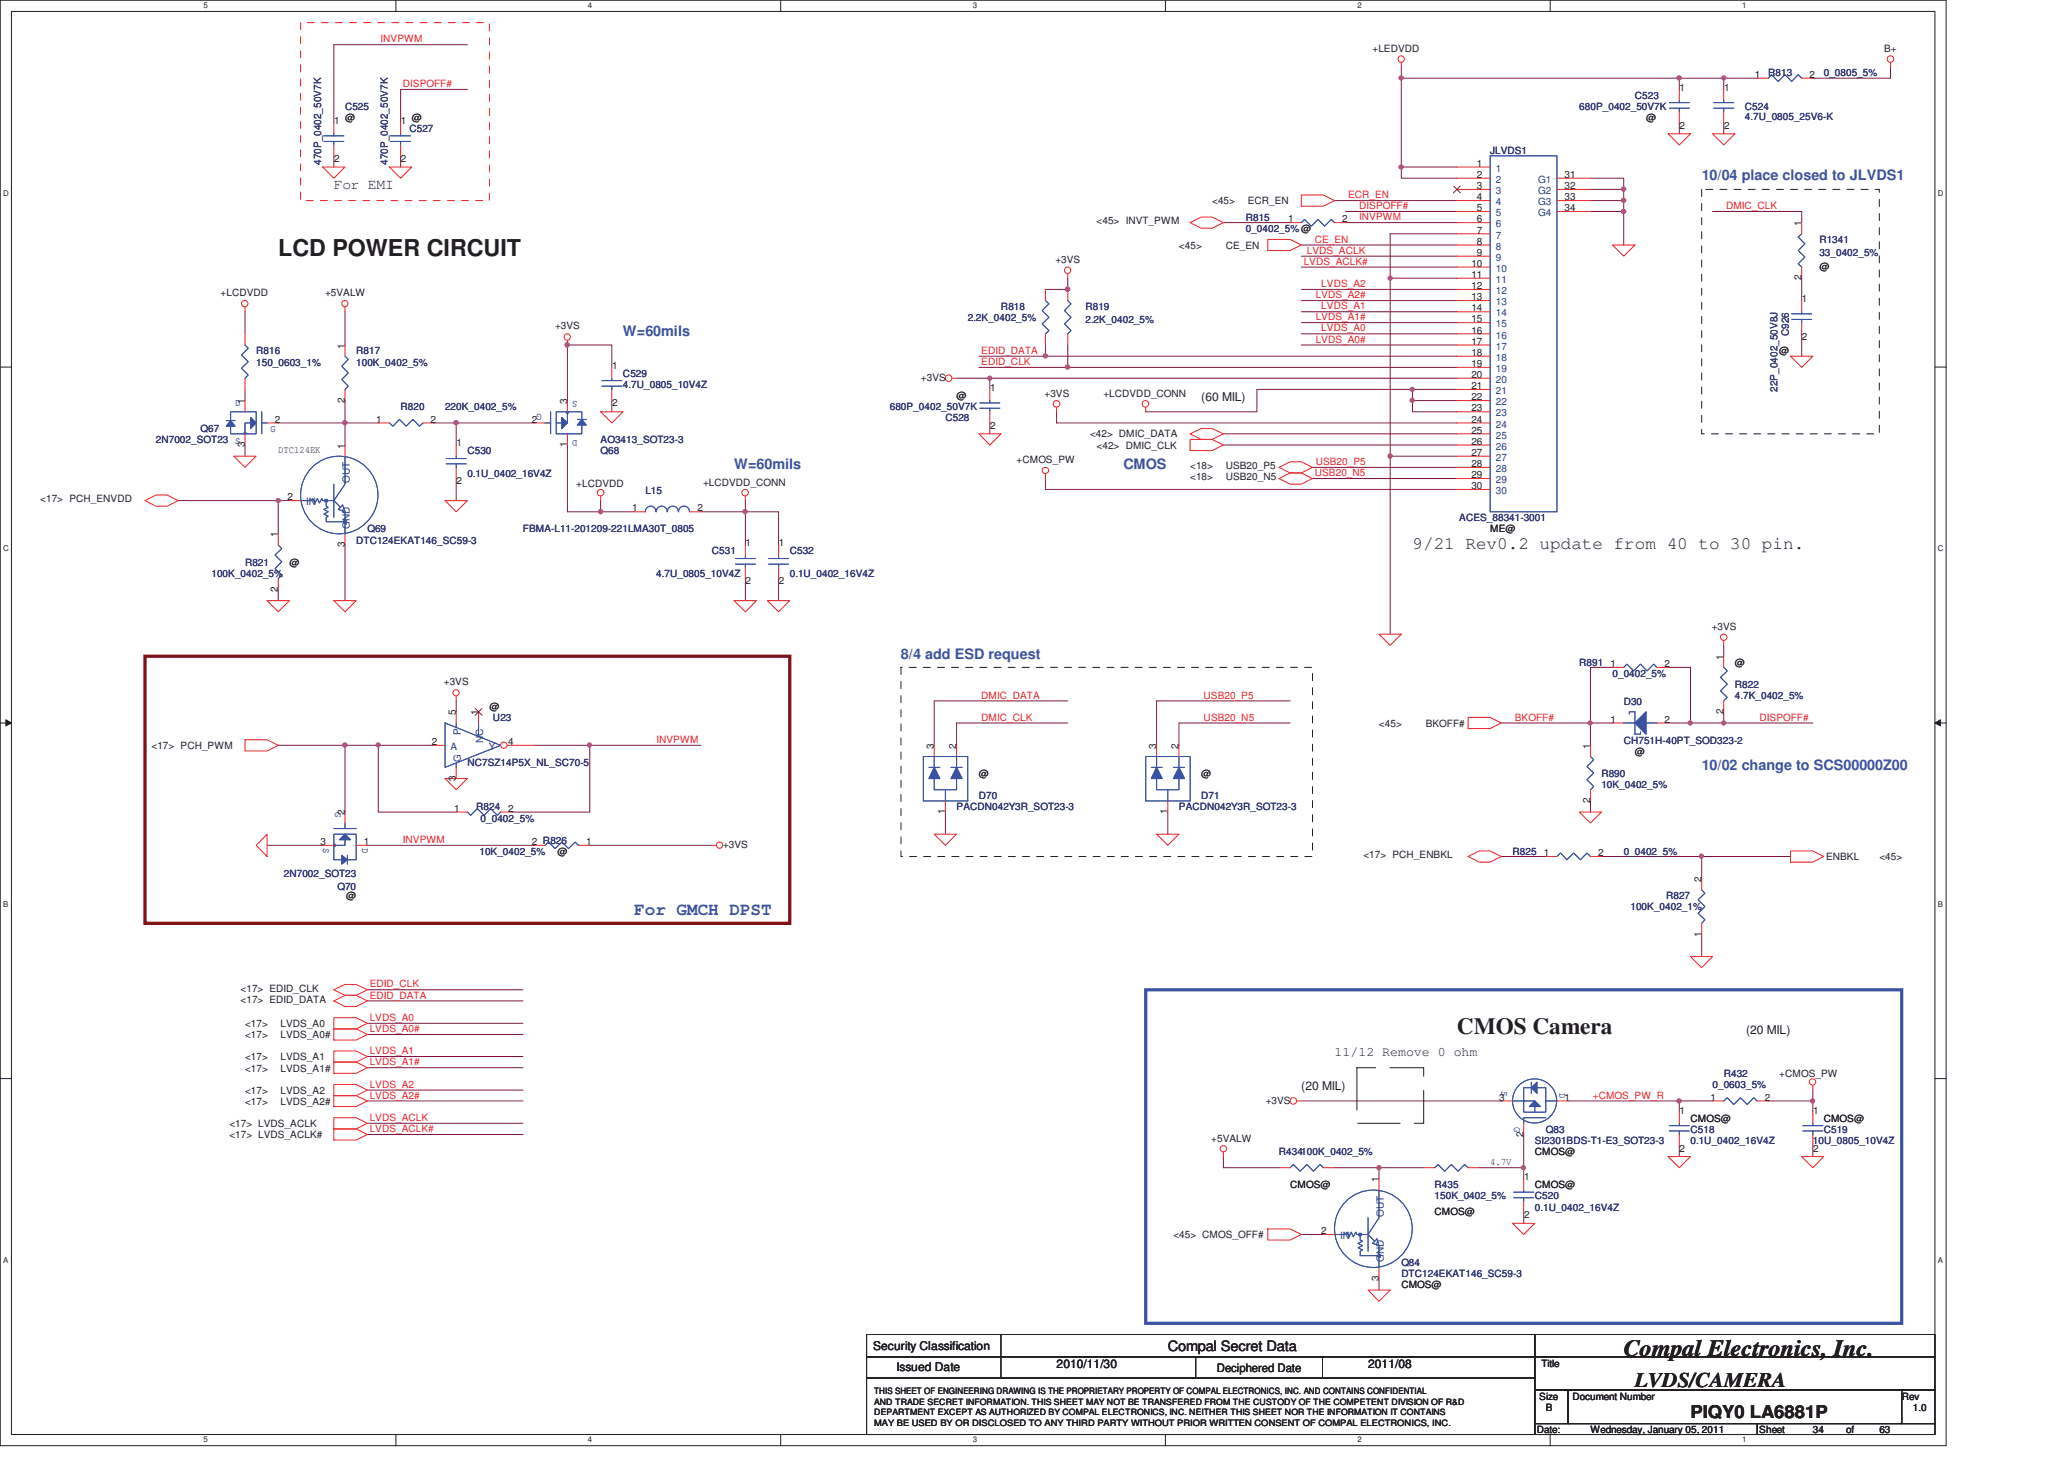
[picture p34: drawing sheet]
<svg xmlns="http://www.w3.org/2000/svg" width="297mm" height="210mm" viewBox="0 0 297 210" stroke-linecap="round" stroke-linejoin="round" font-family="sans-serif">
<defs><g id="words">
<g font-size="3.3" fill="#231f20">
<text x="40" y="36.8">LCD POWER CIRCUIT</text>
<text x="209.7" y="148.8">CMOS Camera</text>
<text x="233.7" y="195.1">Compal Electronics, Inc.</text>
</g>
<text font-size="3" fill="#231f20" x="235.3" y="199.6">LVDS/CAMERA</text>
<g font-size="2.5" fill="#231f20">
<text x="203.3" y="78.9">9/21 Rev0.2 update from 40 to 30 pin.</text>
<text x="243.3" y="204">PIQY0 LA6881P</text>
</g>
<text font-size="2.5" fill="#3953a4" x="91.3" y="131.7">For GMCH DPST</text>
<g font-size="2.1" fill="#231f20">
<text x="48" y="27.3">For EMI</text>
<text x="168.1" y="194.5">Compal Secret Data</text>
</g>
<g font-size="2.1" fill="#3953a4">
<text x="244.9" y="25.9">10/04 place closed to JLVDS1</text>
<text x="89.7" y="48.3">W=60mils</text>
<text x="105.7" y="67.6">W=60mils</text>
<text x="161.7" y="67.6">CMOS</text>
<text x="129.7" y="94.8">8/4 add ESD request</text>
<text x="244.9" y="110.8">10/02 change to SCS00000Z00</text>
</g>
<text font-size="1.9" fill="#231f20" x="192.1" y="151.9">11/12 Remove 0 ohm</text>
<g font-size="1.7" fill="#231f20">
<text x="172.9" y="57.7">(60 MIL)</text>
<text x="251.3" y="148.9">(20 MIL)</text>
<text x="187.3" y="156.9">(20 MIL)</text>
<text x="125.7" y="194.3">Security Classification</text>
<text x="129" y="197.4">Issued Date</text>
<text x="152.1" y="196.9">2010/11/30</text>
<text x="175.1" y="197.4">Deciphered Date</text>
<text x="196.9" y="196.9">2011/08</text>
</g>
<g font-size="1.4" fill="#ed2024">
<text x="54.8" y="6.1">INVPWM</text>
<text x="58" y="12.5">DISPOFF#</text>
<text x="194" y="28.5">ECR_EN</text>
<text x="189.2" y="34.9">CE_EN</text>
<text x="195.6" y="30.1">DISPOFF#</text>
<text x="195.6" y="31.7">INVPWM</text>
<text x="248.4" y="30.1">DMIC_CLK</text>
<text x="187.6" y="38.1">LVDS_ACLK#</text>
<text x="188.1" y="36.5">LVDS_ACLK</text>
<text x="190.2" y="41.3">LVDS_A2</text>
<text x="189.4" y="42.9">LVDS_A2#</text>
<text x="189.4" y="46.1">LVDS_A1#</text>
<text x="190.2" y="44.5">LVDS_A1</text>
<text x="190.2" y="47.7">LVDS_A0</text>
<text x="141.2" y="50.9">EDID_DATA</text>
<text x="141.2" y="52.5">EDID_CLK</text>
<text x="189.4" y="49.3">LVDS_A0#</text>
<text x="189.2" y="68.5">USB20_N5</text>
<text x="189.4" y="66.9">USB20_P5</text>
<text x="141.2" y="100.5">DMIC_DATA</text>
<text x="173.2" y="100.5">USB20_P5</text>
<text x="94.5" y="106.9">INVPWM</text>
<text x="141.2" y="103.7">DMIC_CLK</text>
<text x="173.2" y="103.7">USB20_N5</text>
<text x="218" y="103.7">BKOFF#</text>
<text x="253.2" y="103.7">DISPOFF#</text>
<text x="58" y="121.3">INVPWM</text>
<text x="53.2" y="142.1">EDID_CLK</text>
<text x="53.2" y="143.7">EDID_DATA</text>
<text x="53.2" y="146.9">LVDS_A0</text>
<text x="53.2" y="148.5">LVDS_A0#</text>
<text x="53.2" y="153.3">LVDS_A1#</text>
<text x="53.2" y="151.7">LVDS_A1</text>
<text x="53.2" y="158.1">LVDS_A2#</text>
<text x="53.2" y="156.5">LVDS_A2</text>
<text x="53.2" y="161.3">LVDS_ACLK</text>
<text x="229.2" y="158.1">+CMOS_PW_R</text>
<text x="53.2" y="162.9">LVDS_ACLK#</text>
</g>
<g font-size="1.4" fill="#231f20">
<text x="197.5" y="7.5">+LEDVDD</text>
<text x="252.6" y="11.2">1</text>
<text x="260.4" y="11.2">2</text>
<text x="271.1" y="7.5">B+</text>
<text x="48.1" y="17.9">1</text>
<text x="49.7" y="17.4">@</text>
<text x="57.7" y="17.9">1</text>
<text x="59.3" y="17.4">@</text>
<text x="236.9" y="17.4">@</text>
<text x="241.7" y="13">1</text>
<text x="248.1" y="13">1</text>
<text x="48.1" y="23.3">2</text>
<text x="57.7" y="23.3">2</text>
<text x="212.6" y="24">1</text>
<text x="241.7" y="18.5">2</text>
<text x="248.1" y="18.5">2</text>
<text x="174.5" y="29.4">&lt;45&gt;</text>
<text x="179.6" y="29.4">ECR_EN</text>
<text x="212.6" y="25.6">2</text>
<text x="212.6" y="27.2">3</text>
<text x="212.6" y="28.8">4</text>
<text x="225.2" y="25.6">31</text>
<text x="225.2" y="27.2">32</text>
<text x="225.2" y="28.8">33</text>
<text x="157.8" y="32.3">&lt;45&gt; INVT_PWM</text>
<text x="169.7" y="35.8">&lt;45&gt;</text>
<text x="176.4" y="35.8">CE_EN</text>
<text x="185.4" y="32">1</text>
<text x="193.2" y="32">2</text>
<text x="212.6" y="30.4">5</text>
<text x="212.6" y="32">6</text>
<text x="212.6" y="33.6">7</text>
<text x="212.6" y="35.2">8</text>
<text x="225.2" y="30.4">34</text>
<text x="259.2" y="32.6" transform="rotate(-90 259.2 32.6)">1</text>
<text x="151.9" y="37.9">+3VS</text>
<text x="211.7" y="38.4">10</text>
<text x="211.7" y="40">11</text>
<text x="211.7" y="41.6">12</text>
<text x="212.6" y="36.8">9</text>
<text x="259.2" y="40.3" transform="rotate(-90 259.2 40.3)">2</text>
<text x="261.8" y="38.9">@</text>
<text x="31.7" y="42.5">+LCDVDD</text>
<text x="46.8" y="42.7">+5VALW</text>
<text x="79.9" y="47.3">+3VS</text>
<text x="211.7" y="43.2">13</text>
<text x="211.7" y="44.8">14</text>
<text x="211.7" y="46.4">15</text>
<text x="259.3" y="43.5">1</text>
<text x="49.6" y="50.2" transform="rotate(-90 49.6 50.2)">1</text>
<text x="88.1" y="53">1</text>
<text x="211.7" y="48">16</text>
<text x="211.7" y="49.6">17</text>
<text x="211.7" y="51.2">18</text>
<text x="211.7" y="52.8">19</text>
<text x="256.1" y="51">@</text>
<text x="259.3" y="48.9">2</text>
<text x="35.2" y="58.2" transform="rotate(-90 35.2 58.2)">1</text>
<text x="49.6" y="58" transform="rotate(-90 49.6 58)">2</text>
<text x="81.6" y="58.2" transform="rotate(-90 81.6 58.2)">3</text>
<text x="88.1" y="58.5">2</text>
<text x="132.5" y="54.9">+3VS</text>
<text x="137.7" y="57.4">@</text>
<text x="142.5" y="56.3">1</text>
<text x="150.3" y="57.1">+3VS</text>
<text x="158.8" y="57.1">+LCDVDD_CONN</text>
<text x="211.7" y="54.4">20</text>
<text x="211.7" y="56">21</text>
<text x="211.7" y="57.6">22</text>
<text x="211.7" y="59.2">23</text>
<text x="35.2" y="64.3" transform="rotate(-90 35.2 64.3)">3</text>
<text x="39.5" y="60.8">2</text>
<text x="40" y="65.2">DTC124EK</text>
<text x="49.6" y="64.6" transform="rotate(-90 49.6 64.6)">1</text>
<text x="54.1" y="60.8">1</text>
<text x="62" y="60.8">2</text>
<text x="65.7" y="64.3">1</text>
<text x="76.5" y="60.8">2</text>
<text x="81.6" y="64.3" transform="rotate(-90 81.6 64.3)">1</text>
<text x="142.5" y="61.7">2</text>
<text x="156.9" y="62.9">&lt;42&gt; DMIC_DATA</text>
<text x="157.8" y="64.6">&lt;42&gt; DMIC_CLK</text>
<text x="211.7" y="60.8">24</text>
<text x="211.7" y="62.4">25</text>
<text x="211.7" y="64">26</text>
<text x="211.7" y="65.6">27</text>
<text x="65.7" y="69.7">2</text>
<text x="82.9" y="70.1">+LCDVDD</text>
<text x="101.2" y="69.9">+LCDVDD_CONN</text>
<text x="146.3" y="66.7">+CMOS_PW</text>
<text x="171.3" y="69.1">&lt;18&gt;</text>
<text x="171.3" y="67.5">&lt;18&gt;</text>
<text x="176.4" y="69.1">USB20_N5</text>
<text x="176.4" y="67.5">USB20_P5</text>
<text x="211.7" y="67.2">28</text>
<text x="211.7" y="68.8">29</text>
<text x="211.7" y="70.4">30</text>
<text x="5.8" y="72.3">&lt;17&gt; PCH_ENVDD</text>
<text x="40" y="77.3" transform="rotate(-90 40 77.3)">1</text>
<text x="41.4" y="72">2</text>
<text x="91" y="73.6">1</text>
<text x="100.4" y="73.6">2</text>
<text x="214.5" y="76.6">ME@</text>
<text x="41.7" y="81.4">@</text>
<text x="49.6" y="78.8" transform="rotate(-90 49.6 78.8)">3</text>
<text x="107.3" y="78.7">1</text>
<text x="112.1" y="78.7">1</text>
<text x="40" y="85.2" transform="rotate(-90 40 85.2)">2</text>
<text x="107.3" y="84.1">2</text>
<text x="112.1" y="84.1">2</text>
<text x="246.3" y="90.7">+3VS</text>
<text x="248" y="95" transform="rotate(-90 248 95)">1</text>
<text x="249.7" y="95.8">@</text>
<text x="63.9" y="98.5">+3VS</text>
<text x="231.8" y="96">1</text>
<text x="239.6" y="96">2</text>
<text x="21.8" y="107.8">&lt;17&gt; PCH_PWM</text>
<text x="62.1" y="107.2">2</text>
<text x="65.6" y="103" transform="rotate(-90 65.6 103)">5</text>
<text x="68.8" y="103" transform="rotate(-90 68.8 103)">1</text>
<text x="70.4" y="102.2">@</text>
<text x="73.1" y="107.2">4</text>
<text x="134.4" y="107.8" transform="rotate(-90 134.4 107.8)">3</text>
<text x="137.6" y="107.8" transform="rotate(-90 137.6 107.8)">2</text>
<text x="166.4" y="107.8" transform="rotate(-90 166.4 107.8)">3</text>
<text x="169.6" y="107.8" transform="rotate(-90 169.6 107.8)">2</text>
<text x="198.5" y="104.6">&lt;45&gt;</text>
<text x="205.2" y="104.6">BKOFF#</text>
<text x="228.9" y="107.8" transform="rotate(-90 228.9 107.8)">1</text>
<text x="231.8" y="104">1</text>
<text x="239.6" y="104">2</text>
<text x="248" y="102.8" transform="rotate(-90 248 102.8)">2</text>
<text x="65.6" y="112.3" transform="rotate(-90 65.6 112.3)">3</text>
<text x="140.9" y="111.8">@</text>
<text x="172.9" y="111.8">@</text>
<text x="235.3" y="108.6">@</text>
<text x="49.6" y="117.3" transform="rotate(-90 49.6 117.3)">2</text>
<text x="65.4" y="116.8">1</text>
<text x="73.1" y="116.8">2</text>
<text x="136" y="117.2" transform="rotate(-90 136 117.2)">1</text>
<text x="168" y="117.2" transform="rotate(-90 168 117.2)">1</text>
<text x="228.9" y="115.6" transform="rotate(-90 228.9 115.6)">2</text>
<text x="46.1" y="121.6">3</text>
<text x="52.4" y="121.6">1</text>
<text x="76.5" y="121.6">2 R826</text>
<text x="80.2" y="123">@</text>
<text x="84.4" y="121.6">1</text>
<text x="104.1" y="122">+3VS</text>
<text x="196.2" y="123.5">&lt;17&gt; PCH_ENBKL</text>
<text x="222.2" y="123.2">1</text>
<text x="230" y="123.2">2</text>
<text x="262.8" y="123.8">ENBKL</text>
<text x="270.5" y="123.8">&lt;45&gt;</text>
<text x="49.8" y="129.4">@</text>
<text x="244.9" y="127" transform="rotate(-90 244.9 127)">2</text>
<text x="244.9" y="134.8" transform="rotate(-90 244.9 134.8)">1</text>
<text x="34.6" y="142.7">&lt;17&gt; EDID_CLK</text>
<text x="34.6" y="144.3">&lt;17&gt; EDID_DATA</text>
<text x="35.3" y="147.8">&lt;17&gt;</text>
<text x="35.3" y="149.4">&lt;17&gt;</text>
<text x="40.4" y="147.8">LVDS_A0</text>
<text x="40.4" y="149.4">LVDS_A0#</text>
<text x="35.3" y="152.6">&lt;17&gt;</text>
<text x="35.3" y="154.2">&lt;17&gt;</text>
<text x="40.4" y="152.6">LVDS_A1</text>
<text x="40.4" y="154.2">LVDS_A1#</text>
<text x="256.1" y="155">+CMOS_PW</text>
<text x="35.3" y="157.4">&lt;17&gt;</text>
<text x="35.3" y="159">&lt;17&gt;</text>
<text x="40.4" y="157.4">LVDS_A2</text>
<text x="40.4" y="159">LVDS_A2#</text>
<text x="182.2" y="158.9">+3VS</text>
<text x="215.8" y="158.4">3</text>
<text x="225.2" y="158.4">1</text>
<text x="241.7" y="160.3">1</text>
<text x="243.3" y="161.4">CMOS@</text>
<text x="246.2" y="158.4">1</text>
<text x="254" y="158.4">2</text>
<text x="260.9" y="160.3">1</text>
<text x="262.5" y="161.4">CMOS@</text>
<text x="33" y="163.8">&lt;17&gt; LVDS_ACLK#</text>
<text x="33" y="162.2">&lt;17&gt; LVDS_ACLK</text>
<text x="174.3" y="164.3">+5VALW</text>
<text x="214.5" y="167.6">4.7V</text>
<text x="219.2" y="163.6" transform="rotate(-90 219.2 163.6)">2</text>
<text x="220.9" y="166.2">CMOS@</text>
<text x="241.7" y="165.7">2</text>
<text x="260.9" y="165.7">2</text>
<text x="185.7" y="171">CMOS@</text>
<text x="198.4" y="170.2" transform="rotate(-90 198.4 170.2)">1</text>
<text x="219.3" y="169.9">1</text>
<text x="220.9" y="171">CMOS@</text>
<text x="168.9" y="178.2">&lt;45&gt; CMOS_OFF#</text>
<text x="190.2" y="177.6">2</text>
<text x="206.5" y="174.9">CMOS@</text>
<text x="219.3" y="175.3">2</text>
<text x="198.4" y="184.4" transform="rotate(-90 198.4 184.4)">3</text>
<text x="201.7" y="185.4">CMOS@</text>
<text x="221.8" y="196.8">Title</text>
<text x="221.5" y="201.4">Size</text>
<text x="222.5" y="203">B</text>
<text x="226.3" y="201.4">Document Number</text>
<text x="273.7" y="201.4">Rev</text>
<text x="275.3" y="203">1.0</text>
<text x="221.2" y="206.2">Date:</text>
<text x="228.9" y="206.2">Wednesday, January 05, 2011</text>
<text x="253.2" y="206.2">Sheet</text>
<text x="260.9" y="206.2">34</text>
<text x="265.7" y="206.2">of</text>
<text x="270.5" y="206.2">63</text>
</g>
<g font-size="1.4" fill="#282973">
<text x="254.5" y="11">R813</text>
<text x="262.5" y="11">0_0805_5%</text>
<text x="49.7" y="15.8">C525</text>
<text x="227.3" y="15.8">680P_0402_50V7K</text>
<text x="235.3" y="14.2">C523</text>
<text x="251.1" y="15.8">C524</text>
<text x="251.1" y="17.2">4.7U_0805_25V6-K</text>
<text x="46.2" y="23.7" transform="rotate(-90 46.2 23.7)">470P_0402_50V7K</text>
<text x="55.8" y="23.7" transform="rotate(-90 55.8 23.7)">470P_0402_50V7K</text>
<text x="58.9" y="19">C527</text>
<text x="214.5" y="22.2">JLVDS1</text>
<text x="179.3" y="31.8">R815</text>
<text x="179.3" y="33.4">0_0402_5% @</text>
<text x="261.8" y="35">R1341</text>
<text x="261.8" y="36.9">33_0402_5%</text>
<text x="139.3" y="46.2">2.2K_0402_5%</text>
<text x="144.1" y="44.6">R818</text>
<text x="156.2" y="44.6">R819</text>
<text x="156.2" y="46.5">2.2K_0402_5%</text>
<text x="36.9" y="51">R816</text>
<text x="36.9" y="52.6">150_0603_1%</text>
<text x="51.3" y="51">R817</text>
<text x="51.3" y="52.6">100K_0402_5%</text>
<text x="257.4" y="48.4" transform="rotate(-90 257.4 48.4)">C926</text>
<text x="57.7" y="59">R820</text>
<text x="64" y="59">220K_0402_5%</text>
<text x="89.7" y="54.2">C529</text>
<text x="89.7" y="55.8">4.7U_0805_10V4Z</text>
<text x="128.1" y="59">680P_0402_50V7K</text>
<text x="255.8" y="56.4" transform="rotate(-90 255.8 56.4)">22P_0402_50V8J</text>
<text x="22.4" y="63.8">2N7002_SOT23 S</text>
<text x="28.9" y="62.2">Q67</text>
<text x="67.3" y="65.4">C530</text>
<text x="86.4" y="65.4">Q68</text>
<text x="86.4" y="63.8">AO3413_SOT23-3</text>
<text x="136.1" y="60.6">C528</text>
<text x="67.3" y="68.6">0.1U_0402_16V4Z</text>
<text x="92.9" y="71">L15</text>
<text x="52.9" y="76.6">Q69</text>
<text x="75.3" y="76.6">FBMA-L11-201209-221LMA30T_0805</text>
<text x="210" y="75">ACES_88341-3001</text>
<text x="30.4" y="83">100K_0402_5%</text>
<text x="35.3" y="81.4">R821</text>
<text x="51.3" y="78.2">DTC124EKAT146_SC59-3</text>
<text x="94.4" y="83">4.7U_0805_10V4Z</text>
<text x="102.4" y="79.8">C531</text>
<text x="113.7" y="79.8">C532</text>
<text x="113.7" y="83">0.1U_0402_16V4Z</text>
<text x="227.3" y="95.8">R891</text>
<text x="232.1" y="97.4">0_0402_5%</text>
<text x="233.7" y="101.4">D30</text>
<text x="249.7" y="99">R822</text>
<text x="249.7" y="100.6">4.7K_0402_5%</text>
<text x="70.9" y="103.8">U23</text>
<text x="233.7" y="107">CH751H-40PT_SOD323-2</text>
<text x="67.3" y="110.2">NC7SZ14P5X_NL_SC70-5</text>
<text x="230.5" y="111.8">R890</text>
<text x="230.5" y="113.4">10K_0402_5%</text>
<text x="68.5" y="116.6">R824</text>
<text x="69.2" y="118.2">0_0402_5%</text>
<text x="137.7" y="116.6">PACDN042Y3R_SOT23-3</text>
<text x="140.9" y="115">D70</text>
<text x="169.7" y="116.6">PACDN042Y3R_SOT23-3</text>
<text x="172.9" y="115">D71</text>
<text x="69" y="123">10K_0402_5%</text>
<text x="217.7" y="123">R825</text>
<text x="233.7" y="123">0_0402_5%</text>
<text x="40.8" y="126.2">2N7002_SOT23</text>
<text x="48.6" y="128.1">Q70</text>
<text x="234.7" y="131">100K_0402_1%</text>
<text x="239.8" y="129.4">R827</text>
<text x="248.1" y="155">R432</text>
<text x="246.5" y="156.6">0_0603_5%</text>
<text x="184.1" y="166.2">R434100K_0402_5%</text>
<text x="220.9" y="164.6">SI2301BDS-T1-E3_SOT23-3</text>
<text x="222.5" y="163">Q83</text>
<text x="243.3" y="163">C518</text>
<text x="243.3" y="164.6">0.1U_0402_16V4Z</text>
<text x="260.9" y="164.6">10U_0805_10V4Z</text>
<text x="262.5" y="163">C519</text>
<text x="206.5" y="171">R435</text>
<text x="206.5" y="172.6">150K_0402_5%</text>
<text x="220.9" y="172.6">C520</text>
<text x="220.9" y="174.2">0.1U_0402_16V4Z</text>
<text x="201.7" y="182.2">Q84</text>
<text x="201.7" y="183.8">DTC124EKAT146_SC59-3</text>
</g>
<g font-size="1.4" fill="#1d437e">
<text x="215.3" y="24.7">1</text>
<text x="215.3" y="26.3">2</text>
<text x="215.3" y="27.9">3</text>
<text x="215.3" y="29.5">4</text>
<text x="221.4" y="26.3">G1</text>
<text x="221.4" y="27.9">G2</text>
<text x="221.4" y="29.5">G3</text>
<text x="215.3" y="31.1">5</text>
<text x="215.3" y="32.7">6</text>
<text x="215.3" y="34.3">7</text>
<text x="215.3" y="35.9">8</text>
<text x="221.4" y="31.1">G4</text>
<text x="215.3" y="37.5">9</text>
<text x="215.3" y="39.1">10</text>
<text x="215.3" y="40.7">11</text>
<text x="215.3" y="42.3">12</text>
<text x="215.3" y="43.9">13</text>
<text x="215.3" y="45.5">14</text>
<text x="215.3" y="47.1">15</text>
<text x="215.3" y="48.7">16</text>
<text x="215.3" y="50.3">17</text>
<text x="215.3" y="51.9">18</text>
<text x="215.3" y="53.5">19</text>
<text x="215.3" y="55.1">20</text>
<text x="215.3" y="56.7">21</text>
<text x="215.3" y="58.3">22</text>
<text x="215.3" y="59.9">23</text>
<text x="215.3" y="61.5">24</text>
<text x="215.3" y="63.1">25</text>
<text x="215.3" y="64.7">26</text>
<text x="50.3" y="69.5" transform="rotate(-90 50.3 69.5)">OUT</text>
<text x="215.3" y="66.3">27</text>
<text x="215.3" y="67.9">28</text>
<text x="215.3" y="69.6">29</text>
<text x="215.3" y="71.1">30</text>
<text x="44.1" y="72.7">IN</text>
<text x="50.3" y="76.1" transform="rotate(-90 50.3 76.1)">GND</text>
<text x="64.9" y="107.9">A</text>
<text x="66.3" y="105.8" transform="rotate(-90 66.3 105.8)">P</text>
<text x="69.6" y="107" transform="rotate(-90 69.6 107)">NC</text>
<text x="70.4" y="107.9">Y</text>
<text x="66.3" y="109.6" transform="rotate(-90 66.3 109.6)">G</text>
<text x="192.9" y="178.3">IN</text>
<text x="199.1" y="175.1" transform="rotate(-90 199.1 175.1)">OUT</text>
<text x="199.1" y="181.6" transform="rotate(-90 199.1 181.6)">GND</text>
</g>
<g font-size="1.4" fill="#3953a4">
<text x="33.8" y="58.4">D</text>
<text x="78" y="59.5" transform="rotate(180 78 59.5)">G</text>
<text x="83.1" y="57.7" transform="rotate(180 83.1 57.7)">S</text>
<text x="38.9" y="62.2">G</text>
<text x="83.1" y="63.4" transform="rotate(180 83.1 63.4)">D</text>
<text x="48.3" y="116.9" transform="rotate(90 48.3 116.9)">G</text>
<text x="46.5" y="122" transform="rotate(90 46.5 122)">S</text>
<text x="52.1" y="122" transform="rotate(90 52.1 122)">D</text>
<text x="216.1" y="157" transform="rotate(90 216.1 157)">S</text>
<text x="224.4" y="157.3" transform="rotate(90 224.4 157.3)">D</text>
<text x="217.9" y="162.1" transform="rotate(90 217.9 162.1)">G</text>
</g>
<g font-size="1.3" fill="#231f20">
<text x="125.8" y="200.6">THIS SHEET OF ENGINEERING DRAWING IS THE PROPRIETARY PROPERTY OF COMPAL ELECTRONICS, INC. AND CONTAINS CONFIDENTIAL</text>
<text x="125.8" y="202.1">AND TRADE SECRET INFORMATION. THIS SHEET MAY NOT BE TRANSFERED FROM THE CUSTODY OF THE COMPETENT DIVISION OF R&amp;D</text>
<text x="125.8" y="203.7">DEPARTMENT EXCEPT AS AUTHORIZED BY COMPAL ELECTRONICS, INC. NEITHER THIS SHEET NOR THE INFORMATION IT CONTAINS</text>
<text x="125.8" y="205.2">MAY BE USED BY OR DISCLOSED TO ANY THIRD PARTY WITHOUT PRIOR WRITTEN CONSENT OF COMPAL ELECTRONICS, INC.</text>
</g>
<g font-size="1.1" fill="#231f20">
<text x="29.3" y="1.2">5</text>
<text x="84.6" y="1.2">4</text>
<text x="140" y="1.2">3</text>
<text x="195.4" y="1.2">2</text>
<text x="250.7" y="1.2">1</text>
<text x=".5" y="28.2">D</text>
<text x="278.9" y="28.2">D</text>
<text x=".5" y="79.4">C</text>
<text x="278.9" y="79.4">C</text>
<text x=".5" y="130.6">B</text>
<text x="278.9" y="130.6">B</text>
<text x=".5" y="181.8">A</text>
<text x="278.9" y="181.8">A</text>
<text x="29.3" y="207.6">5</text>
<text x="84.6" y="207.6">4</text>
<text x="140" y="207.6">3</text>
<text x="195.4" y="207.6">2</text>
<text x="250.7" y="207.6">1</text>
</g>
</g></defs>
<path d="M0 0h280.1v208.1h-280.1zM1.6 1.6h276.9v204.9h-276.9z" fill="none" stroke="#231f20" stroke-width=".14"/>
<g fill="#fff">
<path d="M29.3 .2h.6v1.2h-.6z"/>
<path d="M29.3 206.6h.6v1.2h-.6z"/>
</g>
<path d="M57 0v1.6M57 206.5v1.6" fill="none" stroke="#231f20" stroke-width=".14"/>
<g fill="#fff">
<path d="M84.6 .2h.6v1.2h-.6z"/>
<path d="M84.6 206.6h.6v1.2h-.6z"/>
</g>
<path d="M112.3 0v1.6M112.3 206.5v1.6" fill="none" stroke="#231f20" stroke-width=".14"/>
<g fill="#fff">
<path d="M140 .2h.6v1.2h-.6z"/>
<path d="M140 206.6h.6v1.2h-.6z"/>
</g>
<path d="M167.7 0v1.6M167.7 206.5v1.6" fill="none" stroke="#231f20" stroke-width=".14"/>
<g fill="#fff">
<path d="M195.4 .2h.6v1.2h-.6z"/>
<path d="M195.4 206.6h.6v1.2h-.6z"/>
</g>
<path d="M223.1 0v1.6M223.1 206.5v1.6" fill="none" stroke="#231f20" stroke-width=".14"/>
<g fill="#fff">
<path d="M250.7 .2h.6v1.2h-.6z"/>
<path d="M250.7 206.6h.6v1.2h-.6z"/>
<path d="M.5 27.2h.7v1.2h-.7z"/>
<path d="M278.9 27.2h.7v1.2h-.7z"/>
<path d="M.5 78.4h.7v1.2h-.7z"/>
<path d="M278.9 78.4h.7v1.2h-.7z"/>
</g>
<path d="M0 52.8h1.6M278.5 52.8h1.6" fill="none" stroke="#231f20" stroke-width=".14"/>
<g fill="#fff">
<path d="M.5 129.6h.7v1.2h-.7z"/>
<path d="M278.9 129.6h.7v1.2h-.7z"/>
</g>
<path d="M0 104.1h1.6M278.5 104.1h1.6" fill="none" stroke="#231f20" stroke-width=".14"/>
<path d="M.8 103.6l.8 .5-.8 .4z" fill="#231f20"/>
<path d="M.8 103.6l.8 .5-.8 .4z" fill="none" stroke="#231f20" stroke-width=".14"/>
<path d="M278.5 104.1l.8-.5v.9z" fill="#231f20"/>
<path d="M278.5 104.1l.8-.5v.9z" fill="none" stroke="#231f20" stroke-width=".14"/>
<g fill="#fff">
<path d="M.5 180.8h.7v1.2h-.7z"/>
<path d="M278.9 180.8h.7v1.2h-.7z"/>
</g>
<path d="M0 155.2h1.6M278.5 155.2h1.6" fill="none" stroke="#231f20" stroke-width=".14"/>
<path d="M228.9 104.1h3.2" fill="none" stroke="#7f1442" stroke-width=".14"/>
<circle cx="228.9" cy="104" r=".3" fill="#b9529f"/>
<circle cx="228.9" cy="104" r=".3" fill="none" stroke="#b9529f" stroke-width=".14"/>
<path d="M62.4 60.9h3.3v3.1M65.7 68.9v3.1M81.7 73.7h9.6M107.3 83.3v3.1M112.1 83.3v3.1M248.1 92.9v1.5" fill="none" stroke="#7f1442" stroke-width=".14"/>
<circle cx="86.4" cy="73.6" r=".31" fill="#b9529f"/>
<circle cx="86.4" cy="73.6" r=".31" fill="none" stroke="#b9529f" stroke-width=".14"/>
<path d="M49.7 60.9h4.7M86.4 72v1.7" fill="none" stroke="#7f1442" stroke-width=".14"/>
<circle cx="49.6" cy="60.8" r=".31" fill="#b9529f"/>
<circle cx="49.6" cy="60.8" r=".31" fill="none" stroke="#b9529f" stroke-width=".14"/>
<path d="M40 72v4.9" fill="none" stroke="#7f1442" stroke-width=".14"/>
<circle cx="40" cy="72" r=".3" fill="#b9529f"/>
<circle cx="40" cy="72" r=".3" fill="none" stroke="#b9529f" stroke-width=".14"/>
<path d="M49.7 44.9v4.8M40 72h1.7M49.7 78.4v8M65.7 60.9h11.2" fill="none" stroke="#7f1442" stroke-width=".14"/>
<circle cx="65.6" cy="60.8" r=".31" fill="#b9529f"/>
<circle cx="65.6" cy="60.8" r=".31" fill="none" stroke="#b9529f" stroke-width=".14"/>
<path d="M35.3 44.9v3.1M35.3 56v1.7M49.7 57.7v6.3M88 57.7v1.6M35.3 64v1.7M40 60.9h9.7M81.7 64v9.7M107.3 73.7h4.8M40 84.9v1.5" fill="none" stroke="#7f1442" stroke-width=".14"/>
<circle cx="107.2" cy="73.6" r=".31" fill="#b9529f"/>
<circle cx="107.2" cy="73.6" r=".31" fill="none" stroke="#b9529f" stroke-width=".14"/>
<g fill="none" stroke="#7f1442" stroke-width=".14">
<path d="M48 6.4v11.2M57.7 12.9h9.6M48 22.4v1.6M57.7 22.4v1.6M81.7 49.7v8M88 49.7v3.2M25.7 72h14.3M49.7 107.3v9.6M54.4 107.3h8M65.7 100.9v1.5M248.1 102.4v1.7M38.4 121.7h8"/>
<path d="M52.9 121.7h24M84.9 121.7h17.5M52.9 142.4h22.4M52.9 144.1h22.4M52.9 158.5h22.4M52.9 156.9h22.4M52.9 153.7h22.4M52.9 152.1h22.4M52.9 147.3h22.4M52.9 148.9h22.4"/>
</g>
<circle cx="49.6" cy="107.2" r=".31" fill="#b9529f"/>
<circle cx="49.6" cy="107.2" r=".31" fill="none" stroke="#b9529f" stroke-width=".14"/>
<path d="M40 107.3h9.7M54.4 107.3v9.6h11.3" fill="none" stroke="#7f1442" stroke-width=".14"/>
<circle cx="54.4" cy="107.2" r=".3" fill="#b9529f"/>
<circle cx="54.4" cy="107.2" r=".3" fill="none" stroke="#b9529f" stroke-width=".14"/>
<path d="M49.7 107.3h4.7M100.9 107.3h-16v9.6h-11.2" fill="none" stroke="#7f1442" stroke-width=".14"/>
<circle cx="84.8" cy="107.2" r=".3" fill="#b9529f"/>
<circle cx="84.8" cy="107.2" r=".3" fill="none" stroke="#b9529f" stroke-width=".14"/>
<path d="M48 6.4h19.3M243.3 104.1h17.6" fill="none" stroke="#7f1442" stroke-width=".14"/>
<circle cx="248.1" cy="104" r=".3" fill="#b9529f"/>
<circle cx="248.1" cy="104" r=".3" fill="none" stroke="#b9529f" stroke-width=".14"/>
<path d="M57.7 12.9v4.7M81.7 49.7h6.3M107.3 72v1.7M112.1 73.7v4.7" fill="none" stroke="#7f1442" stroke-width=".14"/>
<circle cx="81.6" cy="49.6" r=".32" fill="#b9529f"/>
<circle cx="81.6" cy="49.6" r=".32" fill="none" stroke="#b9529f" stroke-width=".14"/>
<path d="M241.7 11.3v1.6M241.7 17.6v1.7M248.1 17.6v1.7M252.9 11.3h-4.8v1.6M272.1 9.6v1.7M100.9 73.7h6.4v4.7" fill="none" stroke="#7f1442" stroke-width=".14"/>
<circle cx="248.1" cy="11.2" r=".3" fill="#b9529f"/>
<circle cx="248.1" cy="11.2" r=".3" fill="none" stroke="#b9529f" stroke-width=".14"/>
<path d="M260.9 11.3h11.2M76.9 107.3h8M216.1 123.3h6.4M230.5 123.3h27.2M244.9 134.4v3.3M244.9 123.3v3.1M52.9 161.7h22.4M52.9 163.3h22.4" fill="none" stroke="#7f1442" stroke-width=".14"/>
<circle cx="244.9" cy="123.2" r=".3" fill="#b9529f"/>
<circle cx="244.9" cy="123.2" r=".3" fill="none" stroke="#b9529f" stroke-width=".14"/>
<path d="M241.7 11.3h6.4" fill="none" stroke="#7f1442" stroke-width=".14"/>
<circle cx="241.7" cy="11.2" r=".31" fill="#b9529f"/>
<circle cx="241.7" cy="11.2" r=".31" fill="none" stroke="#b9529f" stroke-width=".14"/>
<path d="M153.7 40v1.7h-3.3" fill="none" stroke="#7f1442" stroke-width=".14"/>
<circle cx="153.6" cy="41.6" r=".32" fill="#b9529f"/>
<circle cx="153.6" cy="41.6" r=".32" fill="none" stroke="#b9529f" stroke-width=".14"/>
<path d="M150.4 51.3h59.3" fill="none" stroke="#7f1442" stroke-width=".14"/>
<circle cx="150.4" cy="51.2" r=".3" fill="#b9529f"/>
<circle cx="150.4" cy="51.2" r=".3" fill="none" stroke="#b9529f" stroke-width=".14"/>
<path d="M150.4 49.7v1.6h-9.5M153.7 49.7v3.2h56" fill="none" stroke="#7f1442" stroke-width=".14"/>
<circle cx="153.7" cy="52.8" r=".31" fill="#b9529f"/>
<circle cx="153.7" cy="52.8" r=".31" fill="none" stroke="#b9529f" stroke-width=".14"/>
<path d="M201.7 24v1.7h8" fill="none" stroke="#7f1442" stroke-width=".14"/>
<circle cx="201.7" cy="24" r=".31" fill="#b9529f"/>
<circle cx="201.7" cy="24" r=".31" fill="none" stroke="#b9529f" stroke-width=".14"/>
<path d="M201.7 24h8M142.4 54.4h67.3" fill="none" stroke="#7f1442" stroke-width=".14"/>
<circle cx="142.4" cy="54.4" r=".3" fill="#b9529f"/>
<circle cx="142.4" cy="54.4" r=".3" fill="none" stroke="#b9529f" stroke-width=".14"/>
<path d="M201.7 9.6v14.4M201.7 11.3h40M137.7 54.4h4.7v1.6M140.9 52.9h12.8M164.9 59.3h16M142.4 60.9v1.5" fill="none" stroke="#7f1442" stroke-width=".14"/>
<circle cx="201.7" cy="11.2" r=".31" fill="#b9529f"/>
<circle cx="201.7" cy="11.2" r=".31" fill="none" stroke="#b9529f" stroke-width=".14"/>
<path d="M232.1 96.1h-3.2v8M240.1 96.1h3.2v8M216.1 104.1h12.8v3.2M228.9 115.3v1.6" fill="none" stroke="#7f1442" stroke-width=".14"/>
<circle cx="243.2" cy="104" r=".3" fill="#b9529f"/>
<circle cx="243.2" cy="104" r=".3" fill="none" stroke="#b9529f" stroke-width=".14"/>
<path d="M187.3 36.9h22.4M187.3 38.4h22.4M200.1 33.7h9.6M240.1 104.1h3.2M241.7 158.4h4.8" fill="none" stroke="#7f1442" stroke-width=".14"/>
<circle cx="241.7" cy="158.4" r=".31" fill="#b9529f"/>
<circle cx="241.7" cy="158.4" r=".31" fill="none" stroke="#b9529f" stroke-width=".14"/>
<path d="M187.3 177.7h3.2M219.3 168.1v1.6M241.7 164.9v1.6M198.5 184.1v1.6" fill="none" stroke="#7f1442" stroke-width=".14"/>
<circle cx="219.2" cy="168.1" r=".3" fill="#b9529f"/>
<circle cx="219.2" cy="168.1" r=".3" fill="none" stroke="#b9529f" stroke-width=".14"/>
<path d="M198.5 168.1v1.6" fill="none" stroke="#7f1442" stroke-width=".14"/>
<circle cx="198.5" cy="168.1" r=".3" fill="#b9529f"/>
<circle cx="198.5" cy="168.1" r=".3" fill="none" stroke="#b9529f" stroke-width=".14"/>
<path d="M254.5 158.5h6.4M176.1 166.5v1.6h8M192.1 168.1h6.4" fill="none" stroke="#7f1442" stroke-width=".14"/>
<circle cx="260.9" cy="158.4" r=".3" fill="#b9529f"/>
<circle cx="260.9" cy="158.4" r=".3" fill="none" stroke="#b9529f" stroke-width=".14"/>
<path d="M203.3 56h6.4M203.3 57.7v1.6M187.3 158.5h28.8M225.7 158.5h16v1.6M260.9 156.9v3.2M198.5 168.1h6.4M219.3 163.3v4.8h-6.4M219.3 174.5v1.6M260.9 164.9v1.6" fill="none" stroke="#7f1442" stroke-width=".14"/>
<circle cx="203.2" cy="57.6" r=".31" fill="#b9529f"/>
<circle cx="203.2" cy="57.6" r=".31" fill="none" stroke="#b9529f" stroke-width=".14"/>
<path d="M200.1 40v25.7M203.3 57.7h6.4M203.3 59.3h6.4M203.3 56h-22.4v3.3" fill="none" stroke="#7f1442" stroke-width=".14"/>
<circle cx="200.1" cy="40" r=".3" fill="#b9529f"/>
<circle cx="200.1" cy="40" r=".3" fill="none" stroke="#b9529f" stroke-width=".14"/>
<path d="M209.7 65.7h-9.6v25.6" fill="none" stroke="#7f1442" stroke-width=".14"/>
<circle cx="200.1" cy="65.6" r=".31" fill="#b9529f"/>
<circle cx="200.1" cy="65.6" r=".31" fill="none" stroke="#b9529f" stroke-width=".14"/>
<g fill="none" stroke="#7f1442" stroke-width=".14">
<path d="M152.1 59.3v1.6h57.6M187.3 44.9h22.4M187.3 43.3h22.4M187.3 41.7h22.4M187.3 46.4h22.4M187.3 48h22.4M187.3 49.7h22.4M200.1 40h9.6M203.3 56v1.7M150.4 68.9v1.5h59.3M176.1 62.4h33.6M176.1 64h33.6"/>
<path d="M188.9 68.9h20.8M188.9 67.3h20.8M136.1 116.9v3.2M153.7 100.9h-19.3v6.4M153.7 104.1h-16v3.2M168.1 116.9v3.2M185.7 104.1h-16v3.2M185.7 100.9h-19.2v6.4"/>
</g>
<circle cx="203.2" cy="56" r=".3" fill="#b9529f"/>
<circle cx="203.2" cy="56" r=".3" fill="none" stroke="#b9529f" stroke-width=".14"/>
<path d="M176.1 32h9.6M193.7 30.4h16M193.7 32h16M200.1 33.7v6.3M228.9 25.7h4.8v1.6M246.5 30.4h12.8v1.6M259.3 48v3.3M259.3 40v3.3" fill="none" stroke="#7f1442" stroke-width=".14"/>
<circle cx="233.7" cy="27.2" r=".31" fill="#b9529f"/>
<circle cx="233.7" cy="27.2" r=".31" fill="none" stroke="#b9529f" stroke-width=".14"/>
<path d="M228.9 27.3h4.8v1.6" fill="none" stroke="#7f1442" stroke-width=".14"/>
<circle cx="233.7" cy="28.8" r=".31" fill="#b9529f"/>
<circle cx="233.7" cy="28.8" r=".31" fill="none" stroke="#b9529f" stroke-width=".14"/>
<path d="M228.9 30.4h4.8M228.9 28.9h4.8" fill="none" stroke="#7f1442" stroke-width=".14"/>
<circle cx="233.7" cy="30.4" r=".31" fill="#b9529f"/>
<circle cx="233.7" cy="30.4" r=".31" fill="none" stroke="#b9529f" stroke-width=".14"/>
<path d="M187.3 35.3h22.4M192.1 28.9h17.6M233.7 28.9v6.4" fill="none" stroke="#7f1442" stroke-width=".14"/>
<g fill="none" stroke="#ed2024" stroke-width=".14">
<path d="M201.7 9v.6M240.1 19.3h3.2l-1.6 1.6zM246.5 19.3h3.2l-1.6 1.6zM272.1 9v.6M46.4 24h3.3l-1.7 1.7zM56 24h3.3l-1.6 1.7zM153.7 39.4v.6M171.3 32l1.6-.8h1.6l1.6 .8-1.6 .8h-1.6zM182.5 34.5h3.2l1.6 .8-1.6 .8h-3.2zM187.3 28.1h3.2l1.6 .8-1.6 .8h-3.2zM232.1 35.3h3.2l-1.6 1.6zM35.3 44.2v.7"/>
<path d="M49.7 44.2v.7M81.7 49v.7M86.4 59.3h3.3l-1.7 1.6zM137 54.4h.7M152.1 58.6v.7M164.9 58.6v.7M257.7 51.3h3.2l-1.6 1.6zM20.9 72l1.5-.8h1.6l1.7 .8-1.7 .9h-1.6zM33.7 65.7h3.2l-1.6 1.6zM64 72h3.3l-1.6 1.7zM65.7 64v1.7M65.7 67.3v1.6"/>
<path d="M86.4 71.4v.6M107.3 71.4v.6M140.9 62.4h3.2l-1.7 1.6zM150.4 68.2v.7M171.3 62.4l1.6-.7h1.6l1.6 .7-1.6 .8h-1.6zM171.3 63.2h3.2l1.6 .8-1.6 .9h-3.2zM184.1 68.9l1.6-.8h1.6l1.6 .8-1.6 .8h-1.6zM184.1 67.3l1.6-.8h1.6l1.6 .8-1.6 .8h-1.6zM38.4 86.4h3.3l-1.7 1.6zM48 86.4h3.3l-1.6 1.6zM105.7 86.4h3.2l-1.6 1.6zM110.4 86.4h3.3l-1.6 1.6z"/>
<path d="M198.5 91.3h3.2l-1.6 1.6zM232.1 96.1h1.6M238.5 96.1h1.6M248.1 92.2v.7M35.3 106.5h3.1l1.6 .8-1.6 .8h-3.1zM64 112.1h3.3l-1.6 1.6zM65.7 100.2v.7M211.3 103.2h3.2l1.6 .9-1.6 .8h-3.2zM227.3 116.9h3.2l-1.6 1.5zM38.4 120.1v3.2l-1.5-1.6zM76.9 121.7h1.5M83.3 121.7h1.6"/>
<path d="M102.4 121.7h.7M134.4 120.1h3.3l-1.6 1.6zM166.5 120.1h3.2l-1.6 1.6zM211.3 123.3l1.6-.8h1.6l1.6 .8-1.6 .8h-1.6zM243.3 137.7h3.2l-1.6 1.6zM257.7 122.5h3.2l1.6 .8-1.6 .8h-3.2zM48 142.4l1.7-.7h1.6l1.6 .7-1.6 .9h-1.6zM48 144.1l1.7-.8h1.6l1.6 .8-1.6 .8h-1.6zM48 156.1h3.3l1.6 .8-1.6 .8h-3.3zM48 157.7h3.3l1.6 .8-1.6 .8h-3.3zM48 151.3h3.3l1.6 .8-1.6 .8h-3.3zM48 152.9h3.3l1.6 .8-1.6 .8h-3.3z"/>
<path d="M48 146.5h3.3l1.6 .8-1.6 .8h-3.3zM48 148.1h3.3l1.6 .8-1.6 .8h-3.3zM186.6 158.5h.7M260.9 156.2v.7M48 162.5h3.3l1.6 .8-1.6 .8h-3.3zM48 160.9h3.3l1.6 .8-1.6 .8h-3.3zM176.1 165.8v.7M182.5 176.9h3.2l1.6 .8-1.6 .8h-3.2zM217.7 176.1h3.2l-1.6 1.6zM240.1 166.5h3.2l-1.6 1.6zM259.3 166.5h3.2l-1.6 1.6zM196.9 185.7h3.2l-1.6 1.6z"/>
<circle cx="201.6" cy="8.5" r=".46"/>
<circle cx="272.1" cy="8.5" r=".47"/>
<circle cx="153.6" cy="38.9" r=".46"/>
<circle cx="35.2" cy="43.7" r=".46"/>
<circle cx="49.6" cy="43.7" r=".45"/>
<circle cx="81.6" cy="48.5" r=".46"/>
<circle cx="136.5" cy="54.4" r=".47"/>
<circle cx="152" cy="58.1" r=".47"/>
<circle cx="164.8" cy="58.1" r=".47"/>
<circle cx="86.4" cy="70.9" r=".47"/>
<circle cx="107.2" cy="70.9" r=".47"/>
<circle cx="150.5" cy="67.7" r=".46"/>
<circle cx="65.6" cy="99.7" r=".45"/>
<circle cx="248.1" cy="91.7" r=".46"/>
<circle cx="103.6" cy="121.6" r=".45"/>
<circle cx="186.1" cy="158.4" r=".47"/>
<circle cx="260.9" cy="155.7" r=".46"/>
<circle cx="176.1" cy="165.3" r=".46"/>
</g>
<g fill="none" stroke="#231f20" stroke-width=".14">
<path d="M124.7 192.1h96.2v3.2h-96.2zM124.7 195.3h96.2v3h-96.2zM124.7 198.3h96.2v8.2h-96.2zM144.1 192.1v6.2M172.1 195.3v3M190.3 195.3v3M220.9 192.1h57.6v3.2h-57.6zM220.9 195.3h57.6v4.8h-57.6zM220.9 200.1h4.8v4.8h-4.8zM220.9 204.9h32v1.6h-32zM225.7 200.1h48v4.8h-48zM252.9 204.9h25.6v1.6h-25.6z"/>
<path d="M273.7 200.1h4.8v4.8h-4.8z"/>
</g>
<path d="M43.3 3.3h27.1v25.6h-27.1z" fill="none" stroke="#ed2024" stroke-width=".14" stroke-dasharray="1 1 1 1 1 1 1 1"/>
<path d="M20.9 94.4h92.8v38.5h-92.8z" fill="none" stroke="#7e1416" stroke-width=".47"/>
<path d="M164.9 142.4h108.8v48.1h-108.8z" fill="none" stroke="#3953a4" stroke-width=".47"/>
<path d="M244.9 27.3h25.6v35.1h-25.6zM129.7 96.1h59.2v27.2h-59.2z" fill="none" stroke="#231f20" stroke-width=".14" stroke-dasharray="1 1 1 1 1 1 1 1"/>
<path d="M195.3 153.7h9.6v8h-9.6z" fill="none" stroke="#231f20" stroke-width=".14" stroke-dasharray="6.1 2"/>
<path d="M64.2 66.8h2.9M64.2 66h2.9M65.7 65.7v.3M65.7 66.8v.5M233.7 96.1l.4-.5 1 1 1-1 .9 1 1-1 .5 .5M78.4 121.7l.5-.5 1 .9 1-.9 .9 .9 1-.9 .5 .5" fill="none" stroke="#3953a4" stroke-width=".14"/>
<path d="M220.1 159.3l.8-.8 .8 .8z" fill="#3953a4"/>
<path d="M220.1 159.3l.8-.8 .8 .8zM220.9 159.3v.8M220.9 158.5h-1.6v1.6h3.2v-1.6" fill="none" stroke="#3953a4" stroke-width=".14"/>
<path d="M221.2 155.7v1.6l-.8-.8z" fill="#3953a4"/>
<g fill="none" stroke="#3953a4" stroke-width=".14">
<path d="M217.7 158.5h1.8M220.4 155.7v1.6M220.4 156.5h-1.1v2M221.2 156.5h1.3v2h1.6M221.2 155.7v1.6l-.8-.8zM222.5 160.9h-3.2v.8"/>
<circle cx="220.8" cy="158.4" r="3.2"/>
</g>
<path d="M220.1 159.3l.8-.8 .8 .8z" fill="#3953a4"/>
<path d="M220.1 159.3l.8-.8 .8 .8zM220.9 159.3v.8M220.9 158.5h-1.6v1.6h3.2v-1.6" fill="none" stroke="#3953a4" stroke-width=".14"/>
<path d="M221.2 155.7v1.6l-.8-.8z" fill="#3953a4"/>
<g fill="none" stroke="#3953a4" stroke-width=".14">
<path d="M240.2 15.6h2.9M240.2 14.8h2.9M241.7 14.4v.4M241.7 15.6v.4M259.3 33.7l-.5 .4 1 1-1 1 1 .9-1 1 .5 .4M257.8 46h2.9M257.8 45.2h2.9M259.3 44.9v.3M259.3 46v.4M105.8 81.2h2.9M105.8 80.4h2.9M107.3 80v.4"/>
<path d="M107.3 81.2v.5M110.6 81.2h2.9M110.6 80.4h2.9M112.1 80v.4M112.1 81.2v.5M248.1 96.1l.5 .5-1 .9 1 1-1 .9 1 1-.5 .5M244.9 128.1l.5 .5-1 .9 1 1-1 .9 1 1-.5 .5M217.7 158.5h1.8M220.4 155.7v1.6M220.4 156.5h-1.1v2M221.2 156.5h1.3v2h1.6M221.2 155.7v1.6l-.8-.8z"/>
<path d="M248.1 158.5l.5-.5 .9 1 1-1 1 1 .9-1 .5 .5M222.5 160.9h-3.2v.8M240.2 162.8h2.9M240.2 162h2.9M241.7 161.7v.3M241.7 162.8v.5"/>
<circle cx="220.8" cy="158.4" r="3.2"/>
</g>
<g fill="none" stroke="#ed2024" stroke-width=".14">
<path d="M241.7 12.9v1.5M241.7 16v1.6M259.3 32v1.7M259.3 38.4v1.6M259.3 43.3v1.6M259.3 46.4v1.6M107.3 78.4v1.6M112.1 78.4v1.6M107.3 81.7v1.6M112.1 81.7v1.6M248.1 94.4v1.7M248.1 100.9v1.5"/>
<path d="M244.9 126.4v1.7M244.9 132.9v1.5M216.1 158.5h1.6M224.1 158.5h1.6M246.5 158.5h1.6M252.9 158.5h1.6M219.3 161.7v1.6M241.7 160.1v1.6M241.7 163.3v1.6"/>
</g>
<path d="M36.1 60.1l.8 .8-.8 .8z" fill="#3953a4"/>
<path d="M36.1 60.1l.8 .8-.8 .8z" fill="none" stroke="#3953a4" stroke-width=".14"/>
<path d="M33.2 60.5l.6 .8h-1.2z" fill="#3953a4"/>
<path d="M37.7 59.3v3.1M32.6 60.5h1.2M33.2 60.5v-1.2h3.7v3.1h-1.6v-1.5h.8M33.2 61.3v1.1h2.1h-.2v-.1h.3v.1M33.2 60.5l.6 .8h-1.2zM37.7 60.9h.7" fill="none" stroke="#3953a4" stroke-width=".14"/>
<path d="M36.1 60.1l.8 .8-.8 .8z" fill="#3953a4"/>
<path d="M36.1 60.1l.8 .8-.8 .8z" fill="none" stroke="#3953a4" stroke-width=".14"/>
<path d="M33.2 60.5l.6 .8h-1.2z" fill="#3953a4"/>
<g fill="none" stroke="#3953a4" stroke-width=".14">
<path d="M214.5 22.4h9.6v51.3h-9.6zM35.3 49.7l.4 .4-.9 1 .9 1-.9 .9 .9 1-.4 .4M37.7 59.3v3.1M153.7 43.3l.4 .4-.9 1 .9 1-.9 .9 .9 1-.4 .4M32.6 60.5h1.2M33.2 60.5v-1.2h3.7v3.1h-1.6v-1.5h.8M33.2 61.3v1.1h2.1h-.2v-.1h.3v.1M33.2 60.5l.6 .8h-1.2zM37.7 60.9h.7M64 104.1l8 3.2-8 3.1zM65.7 104.1v.6M65.7 109.8v.6"/>
<path d="M68.9 104.1v1.9M217.8 172.4h2.9M217.8 171.6h2.9M219.3 171.3v.3M219.3 172.4v.5"/>
</g>
<g fill="none" stroke="#ed2024" stroke-width=".14">
<path d="M209.7 24h4.8M209.7 25.7h4.8M209.7 27.3h4.8M209.7 28.9h4.8M209.7 30.4h4.8M209.7 32h4.8M209.7 33.7h4.8M209.7 35.3h4.8M209.7 36.9h4.8M209.7 38.4h4.8M224.1 25.7h4.8M224.1 27.3h4.8"/>
<path d="M224.1 28.9h4.8M224.1 30.4h4.8M35.3 48v1.7M35.3 54.4v1.6M35.3 57.7v1.6M153.7 41.7v1.6M153.7 48v1.7M209.7 40h4.8M209.7 41.7h4.8M209.7 43.3h4.8M209.7 44.9h4.8M209.7 46.4h4.8"/>
<path d="M209.7 48h4.8M209.7 49.7h4.8M209.7 51.3h4.8M209.7 52.9h4.8M209.7 54.4h4.8M209.7 56h4.8M209.7 57.7h4.8M209.7 59.3h4.8M35.3 62.4v1.6M38.4 60.9h1.6M209.7 60.9h4.8M209.7 62.4h4.8"/>
<path d="M209.7 64h4.8M209.7 65.7h4.8M209.7 67.3h4.8M209.7 68.9h4.8M209.7 70.4h4.8M62.4 107.3h1.6M219.3 169.7v1.6M219.3 172.9v1.6"/>
</g>
<path d="M209.2 26.8l1 1M210.1 26.8l-.9 1" fill="none" stroke="#7f421c" stroke-width=".14"/>
<circle cx="72.5" cy="107.2" r=".46" fill="#fff"/>
<g fill="none" stroke="#ed2024" stroke-width=".14">
<path d="M65.7 102.4v1.7M65.7 110.4v1.7M68.9 102.4v1.7M73 107.3h3.9"/>
<circle cx="72.5" cy="107.2" r=".46"/>
</g>
<path d="M68.4 102l1 1M69.3 102l-.9 1" fill="none" stroke="#7f421c" stroke-width=".14"/>
<path d="M49.7 120.1l.8 .8h-1.7z" fill="#3953a4"/>
<path d="M49.7 120.1l.8 .8h-1.7z" fill="none" stroke="#3953a4" stroke-width=".14"/>
<path d="M49.2 123.1l.8 .6-.8 .7z" fill="#3953a4"/>
<path d="M48 119.2h3.3M49.7 118.4v.8M48 121.5h.2v.3h-.2v-.1v2h1.2M49.2 123.1l.8 .6-.8 .7zM49.7 120.9v.8h-1.7v-1.6h3.3v3.6h-1.3M50 123.1v1.3" fill="none" stroke="#3953a4" stroke-width=".14"/>
<path d="M49.7 120.1l.8 .8h-1.7z" fill="#3953a4"/>
<path d="M49.7 120.1l.8 .8h-1.7z" fill="none" stroke="#3953a4" stroke-width=".14"/>
<path d="M49.2 123.1l.8 .6-.8 .7z" fill="#3953a4"/>
<g fill="none" stroke="#3953a4" stroke-width=".14">
<path d="M46.6 19.6h2.9M48 19.3v.3M46.6 20.4h2.9M48 20.4v.5M49.7 51.3l.4 .4-.9 1 .9 1-.9 .9 .9 1-.4 .4M150.4 43.3l.6 .4-1 1 1 1-1 .9 1 1-.6 .4M43.3 72h1.6l.1-.2 .3 .6 .4-.6 .3 .6 .3-.6 .1 .2h1.6M46.8 71.9h.3v.3h-.3zM46.9 72v.9l.3 .1-.6 .3 .6 .4-.6 .3 .6 .3-.3 .2v.6h2.8M48 69.7v4.8M48 72l1 1M49.3 72.7l.4 1-1-.4z"/>
<path d="M49.5 74.9h.3v.4h-.3zM49.7 65.7v4l-1.7 2.3M49.7 73.7v3.2M56 60.9l.6 .4 .9-.9 1 .9 .9-.9 1 .9 .5-.4M48 119.2h3.3M49.7 118.4v.8M67.3 116.9l.4 .4 1-.9 1 .9 .9-.9 1 .9 .4-.4M48 121.5h.2v.3h-.2v-.1v2h1.2M49.2 123.1l.8 .6-.8 .7zM49.7 120.9v.8h-1.7v-1.6h3.3v3.6h-1.3M50 123.1v1.3M185.7 168.1l.4-.5 1 1 1-1 .9 1 1-1 .5 .5"/>
<path d="M206.5 168.1l.5-.5 .9 1 1-1 .9 1 1-1 .5 .5"/>
<circle cx="48.8" cy="71.2" r="5.6"/>
</g>
<g fill="none" stroke="#ed2024" stroke-width=".14">
<path d="M48 17.6v1.7M48 20.9v1.5M49.7 49.7v1.6M49.7 56v1.7M150.4 41.7v1.6M150.4 48v1.7M41.7 72h1.6M49.7 64v1.7M49.7 76.9v1.5M54.4 60.9h1.6M60.9 60.9h1.5M49.7 116.9v1.5"/>
<path d="M65.7 116.9h1.6M72 116.9h1.7M46.4 121.7h1.6M51.3 121.7h1.6M184.1 168.1h1.6M190.5 168.1h1.6M204.9 168.1h1.6M211.3 168.1h1.6"/>
</g>
<path d="M235.3 104.1l1.6-1.7v3.3z" fill="#3953a4"/>
<path d="M233.7 104.1h1.6M234.5 102.8v-.4h.8v3.3h.8v-.4M235.3 104.1l1.6-1.7v3.3zM236.9 104.1h1.6" fill="none" stroke="#3953a4" stroke-width=".14"/>
<path d="M235.3 104.1l1.6-1.7v3.3z" fill="#3953a4"/>
<path d="M233.7 104.1h1.6M234.5 102.8v-.4h.8v3.3h.8v-.4M235.3 104.1l1.6-1.7v3.3zM236.9 104.1h1.6" fill="none" stroke="#3953a4" stroke-width=".14"/>
<path d="M232.1 104.1h1.6M238.5 104.1h1.6" fill="none" stroke="#ed2024" stroke-width=".14"/>
<path d="M137.7 110.4l.8 1.7h-1.6z" fill="#3953a4"/>
<path d="M132.9 108.9h6.4v6.4h-6.4zM134.4 108.9v1.5M137.7 112.1v1.6h-1.6v1.6M137.7 108.9v1.5M137.7 110.4l.8 1.7h-1.6z" fill="none" stroke="#3953a4" stroke-width=".14"/>
<path d="M134.4 110.4l.9 1.7h-1.6z" fill="#3953a4"/>
<path d="M133.7 110.4h1.6M134.4 110.4l.9 1.7h-1.6zM134.4 112.1v1.6h1.7M136.9 110.4h1.6" fill="none" stroke="#3953a4" stroke-width=".14"/>
<path d="M137.7 110.4l.8 1.7h-1.6z" fill="#3953a4"/>
<path d="M132.9 108.9h6.4v6.4h-6.4zM134.4 108.9v1.5M137.7 112.1v1.6h-1.6v1.6M137.7 108.9v1.5M137.7 110.4l.8 1.7h-1.6z" fill="none" stroke="#3953a4" stroke-width=".14"/>
<path d="M134.4 110.4l.9 1.7h-1.6z" fill="#3953a4"/>
<path d="M56.2 19.6h2.9M57.7 19.3v.3M56.2 20.4h2.9M57.7 20.4v.5M133.7 110.4h1.6M134.4 110.4l.9 1.7h-1.6zM134.4 112.1v1.6h1.7M136.9 110.4h1.6M259.5 162.8h2.8M259.5 162h2.8M260.9 161.7v.3M260.9 162.8v.5" fill="none" stroke="#3953a4" stroke-width=".14"/>
<path d="M57.7 17.6v1.7M57.7 20.9v1.5M134.4 107.3v1.6M136.1 115.3v1.6M137.7 107.3v1.6M260.9 160.1v1.6M260.9 163.3v1.6" fill="none" stroke="#ed2024" stroke-width=".14"/>
<path d="M80.9 60.1l.8 .8-.8 .8z" fill="#3953a4"/>
<path d="M80.9 60.1l.8 .8-.8 .8z" fill="none" stroke="#3953a4" stroke-width=".14"/>
<path d="M83.7 60.4l.7 .8h-1.3z" fill="#3953a4"/>
<path d="M79.2 59.3v3.1M81.5 59.3v.1h.3v-.1h-.1h2v1.1M78.4 60.9h.8M80 60.9h.9M81.7 60.9v-1.6h-1.7v3.1h3.7v-1.2M83.1 60.4h1.3M83.7 60.4l.7 .8h-1.3z" fill="none" stroke="#3953a4" stroke-width=".14"/>
<path d="M80.9 60.1l.8 .8-.8 .8z" fill="#3953a4"/>
<path d="M80.9 60.1l.8 .8-.8 .8z" fill="none" stroke="#3953a4" stroke-width=".14"/>
<path d="M83.7 60.4l.7 .8h-1.3z" fill="#3953a4"/>
<g fill="none" stroke="#3953a4" stroke-width=".14">
<path d="M254.5 11.3l.5-.6 .9 1 1-1 .9 1 1-1 .5 .6M79.2 59.3v3.1M81.5 59.3v.1h.3v-.1h-.1h2v1.1M141 58.8h2.9M141 58h2.9M142.4 57.7v.3M142.4 58.8v.5M40 78.4l.6 .5-1 1 1 1-1 .9 1 1-.6 .5M78.4 60.9h.8M80 60.9h.9M81.7 60.9v-1.6h-1.7v3.1h3.7v-1.2M83.1 60.4h1.3"/>
<path d="M83.7 60.4l.7 .8h-1.3zM224.1 123.3l.5-.5 .9 .9 1-.9 1 .9 .9-.9 .5 .5"/>
</g>
<path d="M252.9 11.3h1.6M259.3 11.3h1.6M81.7 57.7v1.6M142.4 56v1.7M142.4 59.3v1.6M40 76.9v1.5M76.9 60.9h1.5M81.7 62.4v1.6M40 83.3v1.6M222.5 123.3h1.6M228.9 123.3h1.6" fill="none" stroke="#ed2024" stroke-width=".14"/>
<path d="M169.7 110.4l.8 1.7h-1.6z" fill="#3953a4"/>
<path d="M164.9 108.9h6.4v6.4h-6.4zM166.5 108.9v1.5M169.7 112.1v1.6h-1.6v1.6M169.7 108.9v1.5M169.7 110.4l.8 1.7h-1.6z" fill="none" stroke="#3953a4" stroke-width=".14"/>
<path d="M166.5 110.4l.8 1.7h-1.6z" fill="#3953a4"/>
<path d="M165.7 110.4h1.6M166.5 110.4l.8 1.7h-1.6zM166.5 112.1v1.6h1.6M168.9 110.4h1.6" fill="none" stroke="#3953a4" stroke-width=".14"/>
<path d="M169.7 110.4l.8 1.7h-1.6z" fill="#3953a4"/>
<path d="M164.9 108.9h6.4v6.4h-6.4zM166.5 108.9v1.5M169.7 112.1v1.6h-1.6v1.6M169.7 108.9v1.5M169.7 110.4l.8 1.7h-1.6z" fill="none" stroke="#3953a4" stroke-width=".14"/>
<path d="M166.5 110.4l.8 1.7h-1.6z" fill="#3953a4"/>
<g fill="none" stroke="#3953a4" stroke-width=".14">
<path d="M246.6 15.6h2.9M246.6 14.8h2.9M248.1 14.4v.4M248.1 15.6v.4M187.3 32l.4-.4 1 1 1-1 .9 1 1-1 .5 .4M86.6 55.6h2.9M86.6 54.8h2.9M88 54.4v.4M88 55.6v.4M94.4 73.7a.76 .76 0 0 0-.8-.8 .76 .76 0 0 0-.7 .8M96 73.7a.78 .78 0 0 0-.8-.8 .78 .78 0 0 0-.8 .8M96.1 73.7a.78 .78 0 0 1 .7-.8 .78 .78 0 0 1 .8 .8"/>
<path d="M99.2 73.7a.78 .78 0 0 0-.8-.8 .78 .78 0 0 0-.7 .8M165.7 110.4h1.6M166.5 110.4l.8 1.7h-1.6zM166.5 112.1v1.6h1.6M168.9 110.4h1.6M228.9 108.9l.5 .4-1 1 1 .9-1 1 1 1-.5 .5M192.1 177.7h1.6l.1-.4 .3 .7 .4-.7 .3 .7 .3-.7 .2 .4h1.6M195.6 177.5h.3v.3h-.3zM195.7 177.7v.8l.4 .1-.7 .3 .7 .4-.7 .3 .7 .3-.4 .2v.6h2.8M196.9 175.3v4.8M196.9 177.7l.9 .9M198.2 178.3l.3 1-1-.4z"/>
<path d="M198.5 171.3v4l-1.6 2.4M198.5 179.3v3.2M198.3 180.5h.3v.4h-.3z"/>
<circle cx="197.7" cy="176.8" r="5.6"/>
</g>
<g fill="none" stroke="#ed2024" stroke-width=".14">
<path d="M248.1 12.9v1.5M248.1 16v1.6M185.7 32h1.6M192.1 32h1.6M88 52.9v1.5M88 56v1.7M91.3 73.7h1.6M99.3 73.7h1.6M166.5 107.3v1.6M168.1 115.3v1.6M169.7 107.3v1.6M228.9 107.3v1.6"/>
<path d="M228.9 113.7v1.6M190.5 177.7h1.6M198.5 169.7v1.6M198.5 182.5v1.6"/>
</g>
<circle cx="228.9" cy="104" r=".3" fill="#b9529f"/>
<circle cx="228.9" cy="104" r=".3" fill="none" stroke="#b9529f" stroke-width=".14"/>
<circle cx="86.4" cy="73.6" r=".31" fill="#b9529f"/>
<circle cx="86.4" cy="73.6" r=".31" fill="none" stroke="#b9529f" stroke-width=".14"/>
<circle cx="49.6" cy="60.8" r=".31" fill="#b9529f"/>
<circle cx="49.6" cy="60.8" r=".31" fill="none" stroke="#b9529f" stroke-width=".14"/>
<circle cx="40" cy="72" r=".3" fill="#b9529f"/>
<circle cx="40" cy="72" r=".3" fill="none" stroke="#b9529f" stroke-width=".14"/>
<circle cx="65.6" cy="60.8" r=".31" fill="#b9529f"/>
<circle cx="65.6" cy="60.8" r=".31" fill="none" stroke="#b9529f" stroke-width=".14"/>
<circle cx="107.2" cy="73.6" r=".31" fill="#b9529f"/>
<circle cx="107.2" cy="73.6" r=".31" fill="none" stroke="#b9529f" stroke-width=".14"/>
<circle cx="49.6" cy="107.2" r=".31" fill="#b9529f"/>
<circle cx="49.6" cy="107.2" r=".31" fill="none" stroke="#b9529f" stroke-width=".14"/>
<circle cx="54.4" cy="107.2" r=".3" fill="#b9529f"/>
<circle cx="54.4" cy="107.2" r=".3" fill="none" stroke="#b9529f" stroke-width=".14"/>
<circle cx="84.8" cy="107.2" r=".3" fill="#b9529f"/>
<circle cx="84.8" cy="107.2" r=".3" fill="none" stroke="#b9529f" stroke-width=".14"/>
<circle cx="248.1" cy="104" r=".3" fill="#b9529f"/>
<circle cx="248.1" cy="104" r=".3" fill="none" stroke="#b9529f" stroke-width=".14"/>
<circle cx="81.6" cy="49.6" r=".32" fill="#b9529f"/>
<circle cx="81.6" cy="49.6" r=".32" fill="none" stroke="#b9529f" stroke-width=".14"/>
<circle cx="248.1" cy="11.2" r=".3" fill="#b9529f"/>
<circle cx="248.1" cy="11.2" r=".3" fill="none" stroke="#b9529f" stroke-width=".14"/>
<circle cx="244.9" cy="123.2" r=".3" fill="#b9529f"/>
<circle cx="244.9" cy="123.2" r=".3" fill="none" stroke="#b9529f" stroke-width=".14"/>
<circle cx="241.7" cy="11.2" r=".31" fill="#b9529f"/>
<circle cx="241.7" cy="11.2" r=".31" fill="none" stroke="#b9529f" stroke-width=".14"/>
<circle cx="153.6" cy="41.6" r=".32" fill="#b9529f"/>
<circle cx="153.6" cy="41.6" r=".32" fill="none" stroke="#b9529f" stroke-width=".14"/>
<circle cx="150.4" cy="51.2" r=".3" fill="#b9529f"/>
<circle cx="150.4" cy="51.2" r=".3" fill="none" stroke="#b9529f" stroke-width=".14"/>
<circle cx="153.7" cy="52.8" r=".31" fill="#b9529f"/>
<circle cx="153.7" cy="52.8" r=".31" fill="none" stroke="#b9529f" stroke-width=".14"/>
<circle cx="201.7" cy="24" r=".31" fill="#b9529f"/>
<circle cx="201.7" cy="24" r=".31" fill="none" stroke="#b9529f" stroke-width=".14"/>
<circle cx="142.4" cy="54.4" r=".3" fill="#b9529f"/>
<circle cx="142.4" cy="54.4" r=".3" fill="none" stroke="#b9529f" stroke-width=".14"/>
<circle cx="201.7" cy="11.2" r=".31" fill="#b9529f"/>
<circle cx="201.7" cy="11.2" r=".31" fill="none" stroke="#b9529f" stroke-width=".14"/>
<circle cx="243.2" cy="104" r=".3" fill="#b9529f"/>
<circle cx="243.2" cy="104" r=".3" fill="none" stroke="#b9529f" stroke-width=".14"/>
<circle cx="241.7" cy="158.4" r=".31" fill="#b9529f"/>
<circle cx="241.7" cy="158.4" r=".31" fill="none" stroke="#b9529f" stroke-width=".14"/>
<circle cx="219.2" cy="168.1" r=".3" fill="#b9529f"/>
<circle cx="219.2" cy="168.1" r=".3" fill="none" stroke="#b9529f" stroke-width=".14"/>
<circle cx="198.5" cy="168.1" r=".3" fill="#b9529f"/>
<circle cx="198.5" cy="168.1" r=".3" fill="none" stroke="#b9529f" stroke-width=".14"/>
<circle cx="260.9" cy="158.4" r=".3" fill="#b9529f"/>
<circle cx="260.9" cy="158.4" r=".3" fill="none" stroke="#b9529f" stroke-width=".14"/>
<circle cx="203.2" cy="57.6" r=".31" fill="#b9529f"/>
<circle cx="203.2" cy="57.6" r=".31" fill="none" stroke="#b9529f" stroke-width=".14"/>
<circle cx="200.1" cy="40" r=".3" fill="#b9529f"/>
<circle cx="200.1" cy="40" r=".3" fill="none" stroke="#b9529f" stroke-width=".14"/>
<circle cx="200.1" cy="65.6" r=".31" fill="#b9529f"/>
<circle cx="200.1" cy="65.6" r=".31" fill="none" stroke="#b9529f" stroke-width=".14"/>
<circle cx="203.2" cy="56" r=".3" fill="#b9529f"/>
<circle cx="203.2" cy="56" r=".3" fill="none" stroke="#b9529f" stroke-width=".14"/>
<circle cx="233.7" cy="27.2" r=".31" fill="#b9529f"/>
<circle cx="233.7" cy="27.2" r=".31" fill="none" stroke="#b9529f" stroke-width=".14"/>
<circle cx="233.7" cy="28.8" r=".31" fill="#b9529f"/>
<circle cx="233.7" cy="28.8" r=".31" fill="none" stroke="#b9529f" stroke-width=".14"/>
<circle cx="233.7" cy="30.4" r=".31" fill="#b9529f"/>
<circle cx="233.7" cy="30.4" r=".31" fill="none" stroke="#b9529f" stroke-width=".14"/>
<use href="#words"/>
</svg>
